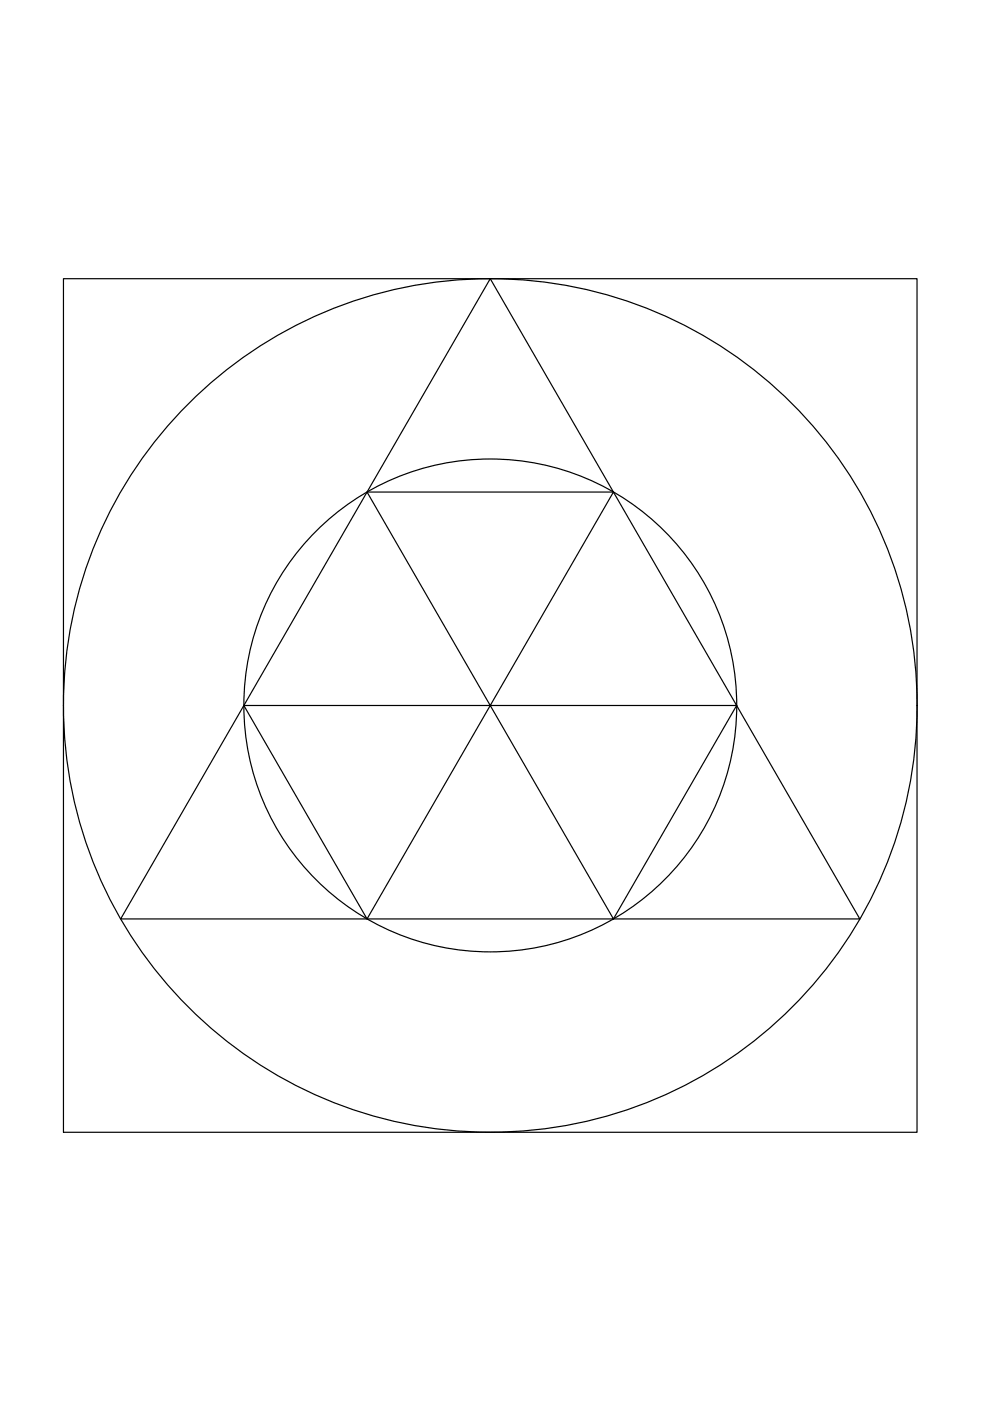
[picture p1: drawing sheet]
<svg xmlns="http://www.w3.org/2000/svg" width="210mm" height="297mm" viewBox="0 0 210 297" stroke-linecap="round" stroke-linejoin="round" font-family="sans-serif">
<!-- layer: 0 -->
<g fill="none" stroke="#000" stroke-width=".25">
<path d="M13.5 59.1h180.9v181h-180.9zM103.9 59.1l26.2 45.2h-52.3zM77.8 104.3l26.1 45.3h-52.2zM130.1 104.3l26.1 45.3h-52.3zM51.7 149.6l-26.1 45.2h52.2l26.1-45.2 26.2 45.2 26.1-45.2 26.1 45.2h-104.5z"/>
<circle cx="103.9" cy="149.6" r="52.3"/>
<circle cx="104" cy="149.6" r="90.5"/>
</g>
</svg>
